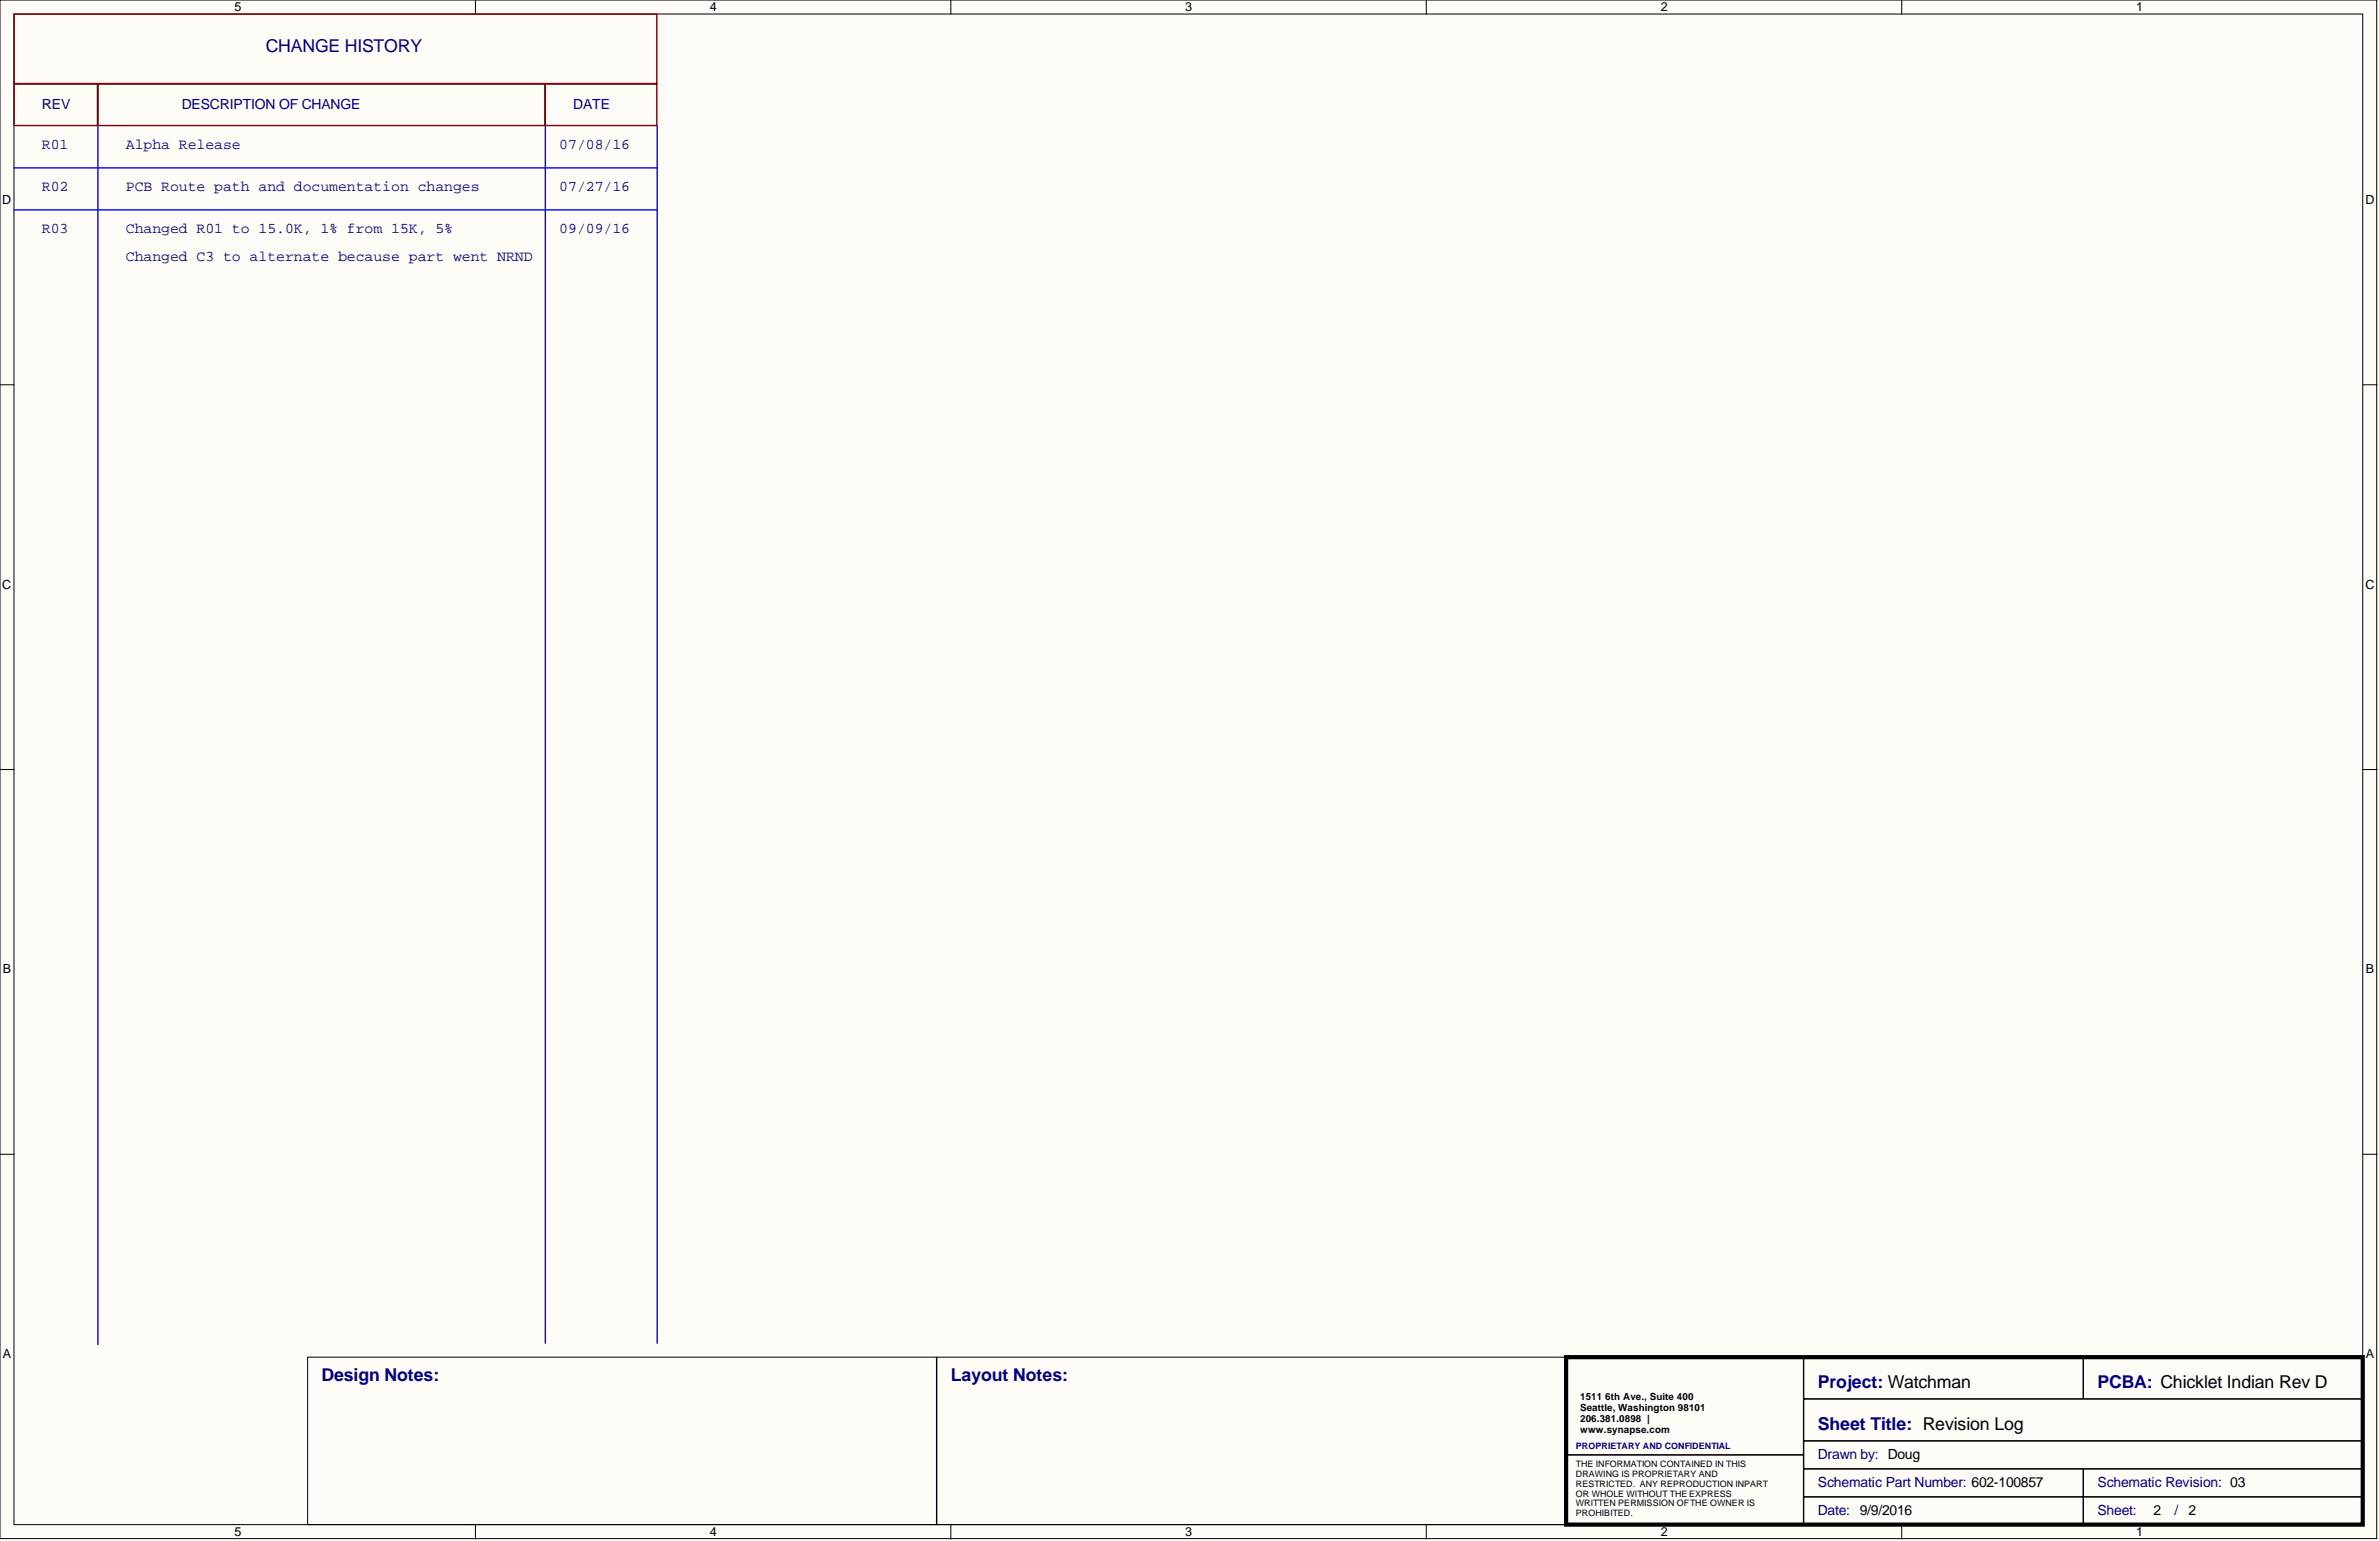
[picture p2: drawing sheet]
<svg xmlns="http://www.w3.org/2000/svg" width="431mm" height="279mm" viewBox="0 0 431 279" stroke-linecap="round" stroke-linejoin="round" font-family="sans-serif">
<defs><g id="words">
<text font-size="3.2" fill="#000084" x="48.2" y="9.5">CHANGE HISTORY</text>
<g font-size="3.2" fill="#000080">
<text x="58.3" y="250.5">Design Notes:</text>
<text x="172.4" y="250.5">Layout Notes:</text>
<text x="329.7" y="251.7">Project: Watchman</text>
<text x="380.4" y="251.7">PCBA: Chicklet Indian Rev D</text>
<text x="329.7" y="259.3">Sheet Title: Revision Log</text>
</g>
<g font-size="2.7" fill="#000080">
<text x="7.6" y="27.1">R01</text>
<text x="22.8" y="27.1">Alpha Release</text>
<text x="101.4" y="27.1">07/08/16</text>
<text x="7.6" y="34.7">R02</text>
<text x="22.8" y="34.7">PCB Route path and documentation changes</text>
<text x="101.4" y="34.7">07/27/16</text>
<text x="7.6" y="42.3">R03</text>
<text x="22.8" y="42.3">Changed R01 to 15.0K, 1% from 15K, 5%</text>
<text x="22.8" y="47.4">Changed C3 to alternate because part went NRND</text>
<text x="101.4" y="42.3">09/09/16</text>
</g>
<g font-size="2.5" fill="#000080">
<text x="7.6" y="19.8">REV</text>
<text x="33" y="19.8">DESCRIPTION OF CHANGE</text>
<text x="104" y="19.8">DATE</text>
<text x="329.7" y="264.6">Drawn by: Doug</text>
<text x="329.7" y="269.7">Schematic Part Number: 602-100857</text>
<text x="380.4" y="269.7">Schematic Revision: 03</text>
<text x="329.7" y="274.7">Date: 9/9/2016</text>
<text x="380.4" y="274.7">Sheet:</text>
<text x="394.3" y="274.7">/ 2</text>
</g>
<text font-size="2.5" x="390.5" y="274.7">2</text>
<g font-size="2.3">
<text x="42.5" y="2">5</text>
<text x="128.7" y="2">4</text>
<text x="215" y="2">3</text>
<text x="301.2" y="2">2</text>
<text x="387.4" y="2">1</text>
<text x=".4" y="37">D</text>
<text x="429" y="37">D</text>
<text x=".4" y="106.7">C</text>
<text x="429" y="106.7">C</text>
<text x=".5" y="176.5">B</text>
<text x="429.1" y="176.5">B</text>
<text x=".5" y="246.2">A</text>
<text x="429.1" y="246.2">A</text>
<text x="42.5" y="278.5">5</text>
<text x="128.7" y="278.5">4</text>
<text x="215" y="278.5">3</text>
<text x="301.2" y="278.5">2</text>
<text x="387.4" y="278.5">1</text>
</g>
<g font-size="1.8">
<text x="286.6" y="253.8">1511</text>
<text x="286.6" y="255.8">Seattle, Washington 98101</text>
<text x="286.6" y="257.8">206.381.0898 |</text>
<text x="291.1" y="253.8">6th Ave., Suite 400</text>
<text x="286.6" y="259.9">www.synapse.com</text>
</g>
<text font-size="1.6" fill="#000080" x="285.8" y="262.7">PROPRIETARY AND CONFIDENTIAL</text>
<g font-size="1.6">
<text x="285.8" y="266">THE INFORMATION CONTAINED IN THIS</text>
<text x="285.8" y="267.8">DRAWING IS PROPRIETARY AND</text>
<text x="285.8" y="269.6">RESTRICTED. ANY REPRODUCTION INPART</text>
<text x="285.8" y="271.4">OR WHOLE WITHOUT THE EXPRESS</text>
<text x="285.8" y="273.1">WRITTEN PERMISSION OFTHE OWNER IS</text>
<text x="285.8" y="274.9">PROHIBITED.</text>
</g>
</g></defs>
<g fill="#fffcf8" stroke="#000" stroke-width=".18">
<path d="M0 0h431v279h-431z"/>
<path d="M2.5 2.5h426v273.9h-426z"/>
</g>
<g fill="none" stroke="#000" stroke-width=".18">
<path d="M86.2 0v2.5M172.4 0v2.5M258.7 0v2.5M344.9 0v2.5M0 69.8h2.5M428.6 69.8h2.5M0 139.5h2.5M428.6 139.5h2.5M0 209.3h2.5M428.6 209.3h2.5M55.8 246.1h114v30.3h-114zM169.9 246.1h114v30.3h-114z"/>
<path d="M284 246.1h43.1v17.7h-43.1zM327.1 246.1h50.7v7.5h-50.7zM327.1 253.7h101.4v7.5h-101.4zM377.9 246.1h50.6v7.5h-50.6zM86.2 276.5v2.5M172.4 276.5v2.5M258.7 276.5v2.5M284 263.8h43.1v12.6h-43.1zM327.1 261.3h101.4v5h-101.4zM327.1 266.4h50.7v5h-50.7zM327.1 271.4h50.7v5h-50.7zM344.9 276.5v2.5"/>
<path d="M377.9 266.4h50.6v5h-50.6zM377.9 271.4h50.6v5h-50.6z"/>
</g>
<path d="M284 246.1h144.5v30.3h-144.5z" fill="none" stroke="#000" stroke-width=".76"/>
<path d="M2.5 15.2h15.2v7.6h-15.2zM2.5 2.5h116.6v12.7h-116.6zM17.8 15.2h81v7.6h-81zM98.9 15.2h20.2v7.6h-20.2z" fill="none" stroke="#800000" stroke-width=".25"/>
<path d="M2.5 30.4h116.7M2.5 38.1h116.7M17.8 22.8v221M98.9 22.8v220.7M119.2 22.8v220.7" fill="none" stroke="#00f" stroke-width=".25"/>
<use href="#words"/>
</svg>
